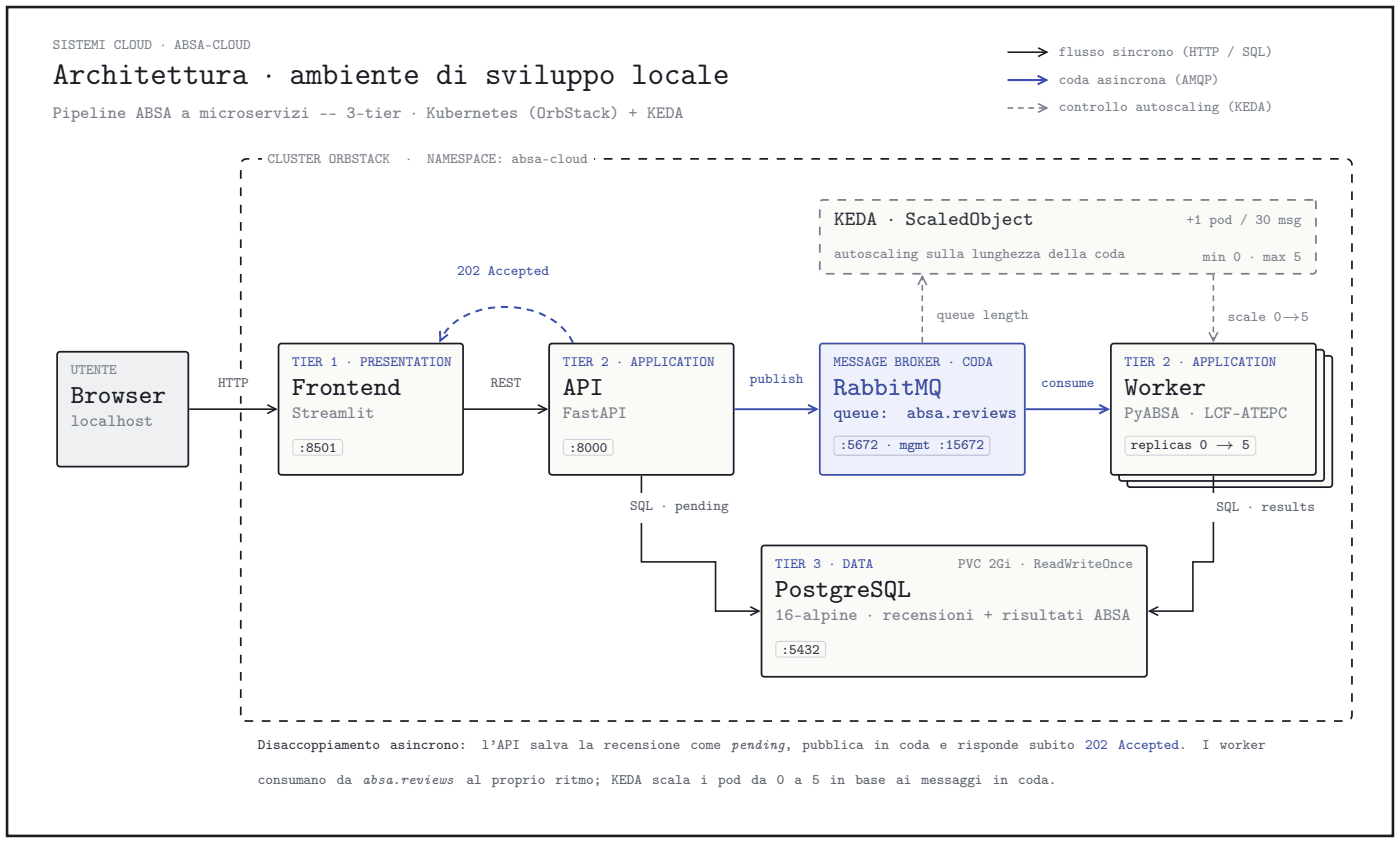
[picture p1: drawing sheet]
<svg xmlns="http://www.w3.org/2000/svg" width="171mm" height="103mm" viewBox="0 0 171 103" stroke-linecap="round" stroke-linejoin="round" font-family="sans-serif">
<defs><g id="words">
<text font-size="3.8" fill="#1a1c22" x="6.4" y="10.3">Architettura · ambiente di sviluppo locale</text>
<g font-size="3.2" fill="#1a1c22">
<text x="8.6" y="49.2">Browser</text>
<text x="35.6" y="48.2">Frontend</text>
<text x="68.6" y="48.2">API</text>
<text x="137.1" y="48.2">Worker</text>
<text x="94.5" y="72.8">PostgreSQL</text>
</g>
<text font-size="3.2" fill="#2b3a8c" x="101.6" y="48.2">RabbitMQ</text>
<text font-size="2.5" fill="#2e333d" x="101.7" y="27.4">KEDA · ScaledObject</text>
<g font-size="2.1" fill="#767d8a">
<text x="6.4" y="14.4">Pipeline ABSA a microservizi –- 3-tier · Kubernetes (OrbStack) + KEDA</text>
<text x="8.6" y="51.9">localhost</text>
<text x="35.6" y="50.9">Streamlit</text>
<text x="68.6" y="50.9">FastAPI</text>
<text x="137.1" y="50.9">PyABSA · LCF-ATEPC</text>
<text x="94.5" y="75.5">16-alpine · recensioni + risultati ABSA</text>
</g>
<g font-size="2.1" fill="#2b3a8c">
<text x="101.6" y="50.9">queue:</text>
<text x="110.6" y="50.9">absa.reviews</text>
</g>
<g font-size="1.8" fill="#767d8a">
<text x="6.4" y="6">SISTEMI CLOUD · ABSA-CLOUD</text>
<text x="129.1" y="6.8">flusso sincrono (HTTP / SQL)</text>
<text x="129.1" y="10.2">coda asincrona (AMQP)</text>
<text x="129.1" y="13.6">controllo autoscaling (KEDA)</text>
<text x="32.6" y="19.9">CLUSTER ORBSTACK</text>
<text x="49.4" y="19.9">·</text>
<text x="52.1" y="19.9">NAMESPACE: absa-cloud</text>
<text x="144.7" y="27.2">+1 pod / 30 msg</text>
<text x="101.7" y="31.4">autoscaling sulla lunghezza della coda</text>
<text x="146.7" y="31.8">min 0 · max 5</text>
<text x="114.2" y="38.9">queue length</text>
<text x="149.7" y="39.1">scale 0→5</text>
<text x="8.6" y="45.6">UTENTE</text>
<text x="116.9" y="69.2">PVC 2Gi · ReadWriteOnce</text>
</g>
<g font-size="1.8" fill="#3a4fb0">
<text x="55.8" y="33.5">202 Accepted</text>
<text x="35.6" y="44.6">TIER 1 · PRESENTATION</text>
<text x="68.6" y="44.6">TIER 2 · APPLICATION</text>
<text x="91.4" y="46.7">publish</text>
<text x="101.6" y="44.6">MESSAGE BROKER · CODA</text>
<text x="126.9" y="47.1">consume</text>
<text x="137.1" y="44.6">TIER 2 · APPLICATION</text>
<text x="94.5" y="69.2">TIER 3 · DATA</text>
</g>
<g font-size="1.8" fill="#565d6b">
<text x="26.6" y="47.1">HTTP</text>
<text x="59.8" y="47.1">REST</text>
<text x="76.9" y="62.2">SQL · pending</text>
<text x="148.4" y="62.3">SQL · results</text>
<text x="31.4" y="95.5">consumano da absa.reviews</text>
<text x="56.9" y="95.5">al</text>
<text x="58.8" y="91.3">l’API</text>
<text x="60" y="95.5">proprio ritmo; KEDA scala i pod da 0 a 5 in base ai messaggi in coda.</text>
<text x="64.7" y="91.3">salva</text>
<text x="70.6" y="91.3">la recensione come pending, pubblica in coda e risponde subito 202 Accepted.</text>
<text x="146.6" y="91.3">I worker</text>
</g>
<g font-size="1.8" fill="#2e333d">
<text x="36.4" y="55">:8501</text>
<text x="69.4" y="55">:8000</text>
<text x="137.9" y="54.7">replicas 0 → 5</text>
<text x="95.3" y="79.7">:5432</text>
<text x="31.4" y="91.3">Disaccoppiamento asincrono:</text>
</g>
<text font-size="1.8" fill="#2b3a8c" x="102.4" y="54.7">:5672 · mgmt :15672</text>
</g></defs>
<path d="M.9 .9h169v101h-169z" fill="none" stroke="#1a1c22" stroke-width=".32"/>
<path d="M122.9 6.4h4.6M126.6 5.8l1 .6-1 .5" fill="none" stroke="#1a1c22" stroke-width=".19"/>
<path d="M122.9 9.8h4.6M126.5 9.2l1.1 .6-1.1 .5" fill="none" stroke="#3a4fb0" stroke-width=".25"/>
<path d="M122.9 13.2h4.6" fill="none" stroke="#767d8a" stroke-width=".19" stroke-dasharray=".7 .6" stroke-linecap="butt"/>
<path d="M126.6 12.6l1 .6-1 .5" fill="none" stroke="#767d8a" stroke-width=".19"/>
<path d="M29.6 19.6l.5-.2h134.1a.7 .7 0 0 1 .7 .7v67.1a.7 .7 0 0 1-.7 .7h-134.1a.7 .7 0 0 1-.7-.7v-67.1z" fill="none" stroke="#1a1c22" stroke-width=".21" stroke-dasharray="1.1 1.1" stroke-linecap="butt"/>
<path d="M31.9 17.8h40.5v3.2h-40.5z" fill="#fff"/>
<path d="M7 43l.3-.1h15.5l.2 .3-.1 13.5-.3 .2-15.5-.1-.1-.3z" fill="#eef0f2" stroke="#1a1c22" stroke-width=".21"/>
<path d="M34.1 41.9h22.2l.2 .3-.1 15.5-.3 .2-22-.1-.1-.3v-15.3z" fill="#fafaf7" stroke="#1a1c22" stroke-width=".21"/>
<path d="M35.7 53.7l.4-.1h5.3l.3 .1 .1 .2v1.2l-.1 .2-.3 .2h-5.3l-.4-.2v-.2z" fill="none" stroke="#d3d6dc" stroke-width=".14"/>
<path d="M67 42l.3-.1h22l.2 .3-.1 15.5-.3 .2-22-.1-.1-.3z" fill="#fafaf7" stroke="#1a1c22" stroke-width=".21"/>
<path d="M68.7 53.7l.4-.1h5.3l.3 .1 .1 .2v1.2l-.1 .2-.3 .2h-5.3l-.4-.2v-.2z" fill="none" stroke="#d3d6dc" stroke-width=".14"/>
<path d="M100 42l.3-.1h24.5l.2 .3-.1 15.5-.3 .2-24.5-.1-.1-.3z" fill="#eef0fb" stroke="#3a4fb0" stroke-width=".21"/>
<path d="M101.9 53.2h18.5h.1l.2 .3v1.6v.2l-.3 .2h-18.3l-.2-.1-.2-.3v-1.6z" fill="none" stroke="#b9c0e8" stroke-width=".14"/>
<g fill="#fafaf7" stroke="#1a1c22" stroke-width=".21">
<path d="M137.6 43.4h24.7l.2 .3-.1 15.5-.3 .2-24.5-.1-.1-.3v-15.3z"/>
<path d="M136.6 42.7h24.7l.2 .3-.1 15.4-.3 .2h-24.5l-.1-.3v-15.3z"/>
<path d="M135.5 42l.3-.1h24.5l.2 .3-.1 15.5-.3 .2-24.5-.1-.1-.3z"/>
</g>
<path d="M137.4 53.2h15.4h.2l.1 .3v1.6v.2l-.3 .2h-15.2l-.2-.1-.2-.3v-1.6z" fill="none" stroke="#d3d6dc" stroke-width=".14"/>
<path d="M100 24.5l.3-.1h59.8h.2l.2 .3v8.3l-.2 .3-.2 .1h-59.8l-.3-.2v-.2z" fill="#fafaf7" stroke="#767d8a" stroke-width=".21" stroke-dasharray="1.1 1.1" stroke-linecap="butt"/>
<path d="M93 66.5h46.7l.2 .3-.1 15.5-.3 .2-46.5-.1-.1-.3v-15.3z" fill="#fafaf7" stroke="#1a1c22" stroke-width=".21"/>
<path d="M94.6 78.3l.3-.1h5.4l.3 .1 .1 .2v1.2l-.1 .2-.3 .2h-5.4l-.1-.1-.2-.3z" fill="none" stroke="#d3d6dc" stroke-width=".14"/>
<path d="M23.1 49.9h10.4M32.6 49.3l1 .6-1 .5" fill="none" stroke="#1a1c22" stroke-width=".19"/>
<path d="M25.9 45h5.1v3.2h-5.1z" fill="#fff"/>
<path d="M56.6 49.9h9.9M65.6 49.3l1 .6-1 .5" fill="none" stroke="#1a1c22" stroke-width=".19"/>
<path d="M59.1 45h5.2v3.2h-5.2z" fill="#fff"/>
<path d="M89.6 49.9h9.9M98.5 49.3l1.1 .6-1.1 .5" fill="none" stroke="#3a4fb0" stroke-width=".25"/>
<path d="M90.7 44.6h8v3.6h-8z" fill="#fff"/>
<path d="M125.1 49.9h9.9M134 49.3l1.1 .6-1.1 .5" fill="none" stroke="#3a4fb0" stroke-width=".25"/>
<path d="M126.2 45.3h8v2.9h-8z" fill="#fff"/>
<path d="M69.9 41.8a8.1 8.1 0 0 0-6.1-4.2 10.7 10.7 0 0 0-8.6 1.9l-.8 .9-.7 1" fill="none" stroke="#3a4fb0" stroke-width=".25" stroke-dasharray=".9 .7" stroke-linecap="butt"/>
<path d="M53.7 40.3v1.2l.9-.7" fill="none" stroke="#3a4fb0" stroke-width=".25"/>
<path d="M55.1 31.4h12.6v3.5h-12.6z" fill="#fff"/>
<path d="M78.2 58v10.5h9.1v6h5.1M91.5 73.9l1 .6-1 .5" fill="none" stroke="#1a1c22" stroke-width=".19"/>
<path d="M76.2 60.1h13.4v3.5h-13.4z" fill="#fff"/>
<path d="M148 58v10.5h-2.5v6h-5.2M141.2 73.9l-1 .6 1 .5" fill="none" stroke="#1a1c22" stroke-width=".19"/>
<path d="M147.7 60.1h13.4v3.5h-13.4z" fill="#fff"/>
<path d="M112.5 41.8v-8" fill="none" stroke="#767d8a" stroke-width=".19" stroke-dasharray=".7 .6" stroke-linecap="butt"/>
<path d="M111.9 34.7l.6-1 .5 1" fill="none" stroke="#767d8a" stroke-width=".19"/>
<path d="M113.5 36.8h12.6v3.5h-12.6z" fill="#fff"/>
<path d="M148 33.5v7.9" fill="none" stroke="#767d8a" stroke-width=".19" stroke-dasharray=".7 .6" stroke-linecap="butt"/>
<path d="M147.4 40.5l.6 1 .5-1" fill="none" stroke="#767d8a" stroke-width=".19"/>
<path d="M149 37h11.3v3.1h-11.3z" fill="#fff"/>
<use href="#words"/>
</svg>
